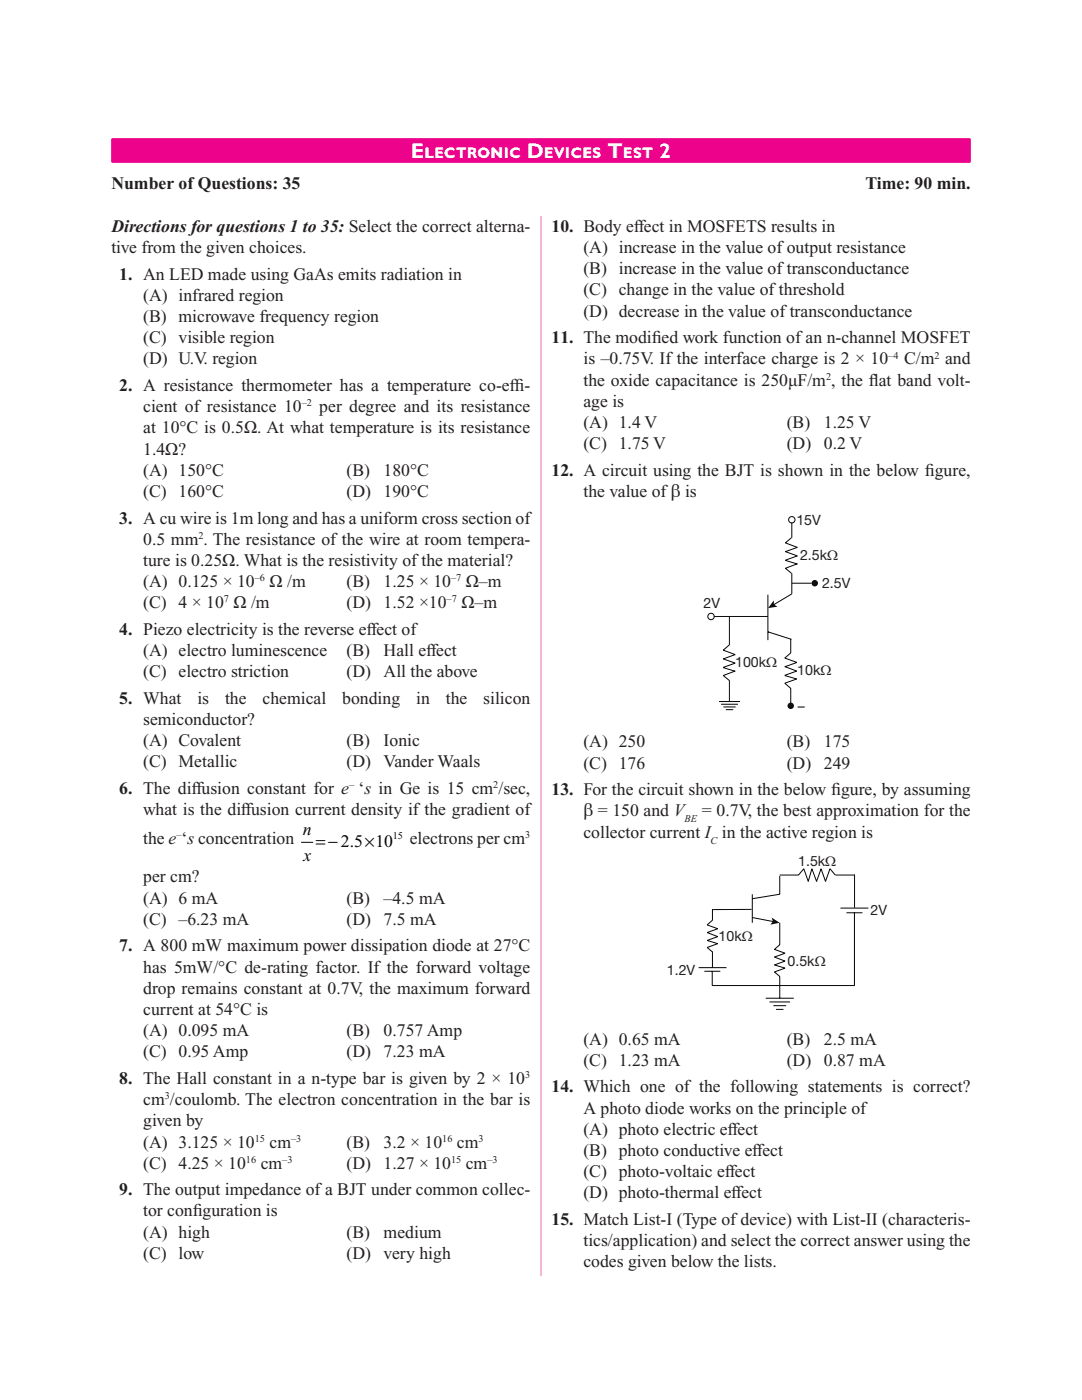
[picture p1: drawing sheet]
<svg xmlns="http://www.w3.org/2000/svg" width="216mm" height="279mm" viewBox="0 0 216 279" stroke-linecap="round" stroke-linejoin="round" font-family="sans-serif">
<defs><g id="words">
<text font-size="4.2" fill="#fff" x="82" y="31.4">Electronic Devices Test 2</text>
<g font-size="3.5" fill="#231f20">
<text x="22.2" y="37.8">Number of Questions: 35</text>
<text x="172.7" y="37.8">Time: 90 min.</text>
<text x="22.2" y="46.3">Directions for questions 1 to 35: Select the correct alterna-</text>
<text x="110.1" y="46.3">10. Body ef</text>
<text x="126.5" y="46.3">fect in MOSFETS results in</text>
<text x="22.2" y="50.5">tive from the given choices.</text>
<text x="116.4" y="50.5">(A) increase in the value of output resistance</text>
<text x="23.8" y="55.8">1. An LED made using GaAs emits radiation in</text>
<text x="116.4" y="54.7">(B) increase in the value of transconductance</text>
<text x="116.4" y="59">(C) change in the value of threshold</text>
<text x="28.6" y="60">(A) infrared region</text>
<text x="28.6" y="64.3">(B) microwave frequency region</text>
<text x="116.4" y="63.2">(D) decrease in the value of transconductance</text>
<text x="28.6" y="68.5">(C) visible region</text>
<text x="110.1" y="68.5">11. The modif</text>
<text x="130" y="68.5">ied work function of an n-channel MOSFET</text>
<text x="28.6" y="72.7">(D) U.V. region</text>
<text x="116.4" y="72.7">is –0.75V. If the interface charge is 2 × 10</text>
<text x="116.4" y="77">the oxide capacitance is 250μF/m , the f</text>
<text x="173.4" y="77">lat band volt-</text>
<text x="180.4" y="72.7">C/m and</text>
<text x="23.8" y="78">2. A resistance thermometer has a temperature co-ef-</text>
<text x="28.6" y="82.2">cient of resistance 10</text>
<text x="63.7" y="82.2">per degree and its resistance</text>
<text x="101.7" y="78">f</text>
<text x="101.7" y="78">i</text>
<text x="116.4" y="81.2">age is</text>
<text x="28.6" y="86.5">at 10°C is 0.5Ω. At what temperature is its resistance</text>
<text x="116.4" y="85.4">(A) 1.4 V</text>
<text x="116.4" y="89.7">(C) 1.75 V</text>
<text x="157" y="85.4">(B)</text>
<text x="157" y="89.7">(D)</text>
<text x="164.4" y="85.4">1.25 V</text>
<text x="164.4" y="89.7">0.2 V</text>
<text x="28.6" y="90.7">1.4Ω?</text>
<text x="28.6" y="94.9">(A) 150°C</text>
<text x="69.1" y="94.9">(B)</text>
<text x="76.5" y="94.9">180°C</text>
<text x="110.1" y="94.9">12. A circuit using the BJT is shown in the below f</text>
<text x="184.5" y="94.9">igure,</text>
<text x="28.6" y="99.2">(C) 160°C</text>
<text x="69.1" y="99.2">(D)</text>
<text x="76.5" y="99.2">190°C</text>
<text x="116.4" y="99.2">the value ofβ is</text>
<text x="23.8" y="104.5">3. A cu wire is 1m long and has a uniform cross section of</text>
<text x="28.6" y="112.9">ture is 0.25Ω. What is the resistivity of the material?</text>
<text x="28.6" y="108.7">0.5 mm . The resistance of the wire at room tempera-</text>
<text x="28.6" y="117.2">(A) 0.125 × 10</text>
<text x="53.8" y="117.2">Ω /m</text>
<text x="69.1" y="117.2">(B)</text>
<text x="76.5" y="117.2">1.25 × 10</text>
<text x="92.9" y="117.2">Ω–m</text>
<text x="28.6" y="121.4">(C) 4 × 10 Ω /m</text>
<text x="69.1" y="121.4">(D)</text>
<text x="76.5" y="121.4">1.52 ×10</text>
<text x="92.1" y="121.4">Ω–m</text>
<text x="23.8" y="126.7">4. Piezo electricity is the reverse ef</text>
<text x="28.6" y="130.9">(A) electro luminescence</text>
<text x="69.1" y="130.9">(B)</text>
<text x="73.2" y="126.7">fect of</text>
<text x="76.5" y="130.9">Hall ef</text>
<text x="85.1" y="130.9">fect</text>
<text x="28.6" y="135.2">(C) electro striction</text>
<text x="69.1" y="135.2">(D)</text>
<text x="76.5" y="135.2">All the above</text>
<text x="23.8" y="140.5">5. What</text>
<text x="39.4" y="140.5">is</text>
<text x="44.9" y="140.5">the</text>
<text x="52.4" y="140.5">chemical</text>
<text x="68.3" y="140.5">bonding</text>
<text x="83" y="140.5">in</text>
<text x="88.9" y="140.5">the</text>
<text x="96.4" y="140.5">silicon</text>
<text x="28.6" y="144.7">semiconductor?</text>
<text x="28.6" y="148.9">(A) Covalent</text>
<text x="69.1" y="148.9">(B)</text>
<text x="76.5" y="148.9">Ionic</text>
<text x="116.4" y="149.2">(A) 250</text>
<text x="157" y="149.2">(B)</text>
<text x="164.4" y="149.2">175</text>
<text x="28.6" y="153.2">(C) Metallic</text>
<text x="69.1" y="153.2">(D)</text>
<text x="76.5" y="153.2">Vander Waals</text>
<text x="116.4" y="153.4">(C) 176</text>
<text x="157" y="153.4">(D)</text>
<text x="164.4" y="153.4">249</text>
<text x="23.8" y="158.4">6. The dif</text>
<text x="38.3" y="158.4">fusion constant for e ‘s in Ge is 15 cm /sec,</text>
<text x="110.1" y="158.7">13. For the circuit shown in the below f</text>
<text x="165.9" y="158.7">igure, by assuming</text>
<text x="28.6" y="162.7">what is the dif</text>
<text x="48.1" y="162.7">fusion current density if the gradient of</text>
<text x="116.4" y="167.2">collector current I in the active region is</text>
<text x="116.4" y="162.9">β = 150 and V</text>
<text x="140" y="162.9">= 0.7V, the best approximation for the</text>
<text x="28.6" y="168.4">the e ‘s concentration</text>
<text x="81.7" y="168.4">electrons per cm</text>
<text x="28.6" y="176.1">per cm?</text>
<text x="28.6" y="180.3">(A) 6 mA</text>
<text x="28.6" y="184.6">(C) –6.23 mA</text>
<text x="69.1" y="180.3">(B)</text>
<text x="69.1" y="184.6">(D)</text>
<text x="76.5" y="180.3">–4.5 mA</text>
<text x="76.5" y="184.6">7.5 mA</text>
<text x="23.8" y="189.8">7. A 800 mW maximum power dissipation diode at 27°C</text>
<text x="28.6" y="194.1">has 5mW/°C de-rating factor. If the forward voltage</text>
<text x="28.6" y="198.3">drop remains constant at 0.7V, the maximum forward</text>
<text x="28.6" y="202.5">current at 54°C is</text>
<text x="28.6" y="206.8">(A) 0.095 mA</text>
<text x="69.1" y="206.8">(B)</text>
<text x="76.5" y="206.8">0.757 Amp</text>
<text x="116.4" y="208.5">(A) 0.65 mA</text>
<text x="157" y="208.5">(B)</text>
<text x="164.4" y="208.5">2.5 mA</text>
<text x="28.6" y="211">(C) 0.95 Amp</text>
<text x="69.1" y="211">(D)</text>
<text x="76.5" y="211">7.23 mA</text>
<text x="116.4" y="212.7">(C) 1.23 mA</text>
<text x="157" y="212.7">(D)</text>
<text x="164.4" y="212.7">0.87 mA</text>
<text x="23.8" y="216.3">8. The Hall constant in a n-type bar is given by 2 × 10</text>
<text x="28.6" y="220.5">cm /coulomb. The electron concentration in the bar is</text>
<text x="110.1" y="218">14. Which one of the following statements is correct?</text>
<text x="28.6" y="224.8">given by</text>
<text x="116.4" y="222.2">A photo diode works on the principle of</text>
<text x="116.4" y="226.5">(A) photo electric ef</text>
<text x="145.2" y="226.5">fect</text>
<text x="28.6" y="233.2">(C) 4.25 × 10</text>
<text x="28.6" y="229">(A) 3.125 × 10</text>
<text x="52" y="233.2">cm</text>
<text x="53.8" y="229">cm</text>
<text x="69.1" y="229">(B)</text>
<text x="69.1" y="233.2">(D)</text>
<text x="76.5" y="229">3.2 × 10</text>
<text x="76.5" y="233.2">1.27 × 10</text>
<text x="91.2" y="229">cm</text>
<text x="92.9" y="233.2">cm</text>
<text x="116.4" y="230.7">(B) photo conductive ef</text>
<text x="150.2" y="230.7">fect</text>
<text x="23.8" y="238.5">9. The output impedance of a BJT under common collec-</text>
<text x="116.4" y="234.9">(C) photo-voltaic ef</text>
<text x="116.4" y="239.2">(D) photo-thermal ef</text>
<text x="144.7" y="234.9">fect</text>
<text x="146" y="239.2">fect</text>
<text x="28.6" y="242.8">tor conf</text>
<text x="38.5" y="242.8">iguration is</text>
<text x="110.1" y="244.4">15. Match List-I (Type of device) with List-II (characteris-</text>
<text x="28.6" y="247">(A) high</text>
<text x="28.6" y="251.2">(C) low</text>
<text x="69.1" y="247">(B)</text>
<text x="69.1" y="251.2">(D)</text>
<text x="76.5" y="247">medium</text>
<text x="76.5" y="251.2">very high</text>
<text x="116.4" y="248.7">tics/application) and select the correct answer using the</text>
<text x="116.4" y="252.9">codes given below the lists.</text>
</g>
<g font-size="3.5" fill="#040503">
<text x="60.5" y="166.7">n</text>
<text x="60.6" y="171.8">x</text>
<text x="63" y="169">=− 2.5×10</text>
</g>
<g font-size="2.8" fill="#231f20">
<text x="158.9" y="104.8">15V</text>
<text x="159.6" y="111.8">2.5kΩ</text>
<text x="164" y="117.4">2.5V</text>
<text x="140.4" y="121.4">2V</text>
<text x="146.7" y="133.1">100kΩ</text>
<text x="159.1" y="134.7">10kΩ</text>
<text x="159.2" y="141.8">–</text>
<text x="159.3" y="172.8">1.5kΩ</text>
<text x="173.7" y="182.7">2V</text>
<text x="143.4" y="187.8">10kΩ</text>
<text x="133.1" y="194.6">1.2V</text>
<text x="157.2" y="192.9">0.5kΩ</text>
</g>
<g font-size="2.1" fill="#231f20">
<text x="177.2" y="71.5">–4</text>
<text x="186.5" y="71.5">2</text>
<text x="164.8" y="75.8">2</text>
<text x="60.2" y="81.1">–2</text>
<text x="39.6" y="107.5">2</text>
<text x="50.8" y="116">–6</text>
<text x="90" y="116">–7</text>
<text x="44.7" y="120.2">7</text>
<text x="89.1" y="120.2">–7</text>
<text x="69.7" y="157.3">–</text>
<text x="98.4" y="157.3">2</text>
<text x="35.2" y="167.3">–</text>
<text x="104.8" y="167.3">3</text>
<text x="136.6" y="164.1">BE</text>
<text x="141.8" y="168.3">C</text>
<text x="104.8" y="215.1">3</text>
<text x="32.9" y="219.4">3</text>
<text x="50.8" y="227.8">15</text>
<text x="58.1" y="227.8">–3</text>
<text x="88.2" y="227.8">16</text>
<text x="95.5" y="227.8">3</text>
<text x="49.1" y="232.1">16</text>
<text x="56.3" y="232.1">–3</text>
<text x="90" y="232.1">15</text>
<text x="97.2" y="232.1">–3</text>
</g>
<text font-size="2" fill="#040503" x="78.4" y="167.4">15</text>
</g></defs>
<path d="M107.9 27.5v232.8" fill="none" stroke="#f5adce" stroke-width=".35"/>
<g fill="#fff">
<path d="M104.7 254.6h7.7v15.6h-7.7z"/>
<path d="M103.9 25.3h8.1v17.7h-8.1z"/>
</g>
<path d="M22.2 30h171.5" fill="none" stroke="#ed028c" stroke-width="4.9" stroke-linecap="butt"/>
<path d="M60.2 168.1h2.2" fill="none" stroke="#040503" stroke-width=".2"/>
<g fill="none" stroke="#050504" stroke-width=".2">
<path d="M153.2 118.7v9M156.7 111.8l2.4 .7-2.4 .9 1.2 1M157.9 107.3l-1.2 1 2.4 .9-2.4 .9 2.4 .8-2.4 .9M158 104.3v3M158 114.4v4.1M158 116.4h3.9M142.4 123h10.8M143.5 140h4.2M144.3 133.2l2.4 .7-2.4 .9 1.2 1M145.5 128.7l-1.2 1 2.4 .9-2.4 .9 2.4 .8-2.4 .9M145.5 123v5.7M145.5 135.7v4.3"/>
<path d="M153.2 126.1l4.7 1.5M156.6 134.8l2.4 .7-2.4 .8 1.2 1.1v3M156.6 133l2.4 .9-2.4 .9M157.8 127.5v2.8l-1.2 1 2.4 .9M159 132.2l-2.4 .9M143.9 140.5h3.3M144.3 141.1h2.5M144.8 141.6h1.5"/>
</g>
<g fill="#050504">
<circle cx="157.8" cy="140.9" r=".64"/>
<circle cx="162.6" cy="116.4" r=".64"/>
</g>
<g fill="none" stroke="#050504" stroke-width=".2">
<path d="M158 118.5l-3.7 2.2"/>
<circle cx="158" cy="103.7" r=".64"/>
<circle cx="141.9" cy="123" r=".64"/>
</g>
<path d="M154.4 119.8v.9l.7 .4-1.8 .2z" fill="#050504"/>
<g fill="none" stroke="#050504" stroke-width=".2">
<path d="M150.1 178.5v5.6M155.6 174.8v3.7l-5.5 .8M155.6 174.6h3.7l1.1-1.2 .9 2.5 .7-2.5 .9 2.5 .9-2.5 .9 2.5 .9-2.5 1.1 1.2M166.7 174.6h3.8M170.5 174.5v6.6M139.4 193.1h5.6M140.5 193.8h3.2M142.1 193.8v2.9M142.1 181.5v2.1l-1 1 2.1 .7-2.1 .8 2.1 .8-2.1 .8 2.1 .6-2.1 .8 1 .9M142.1 189.9v3.2M149.9 181.5h-7.8M150.1 183.1l4.2 .8"/>
<path d="M152.8 199.2h5.6M153.5 199.9h4.1M155.6 184.1v4.4l-1.1 1 2.1 .7-2.1 .8 2.1 .8-2.1 .8 2.1 .6-2.1 .8 1.1 .9v4.3M167.7 181.2h5.6M168.9 182.2h3.2M170.5 182.2v14.5h-28.4M154.3 200.7h2.6M154.8 201.4h1.5"/>
</g>
<path d="M154 183.1l1.5 1-1.8 .4 .5-.6z" fill="#050504"/>
<use href="#words"/>
</svg>
